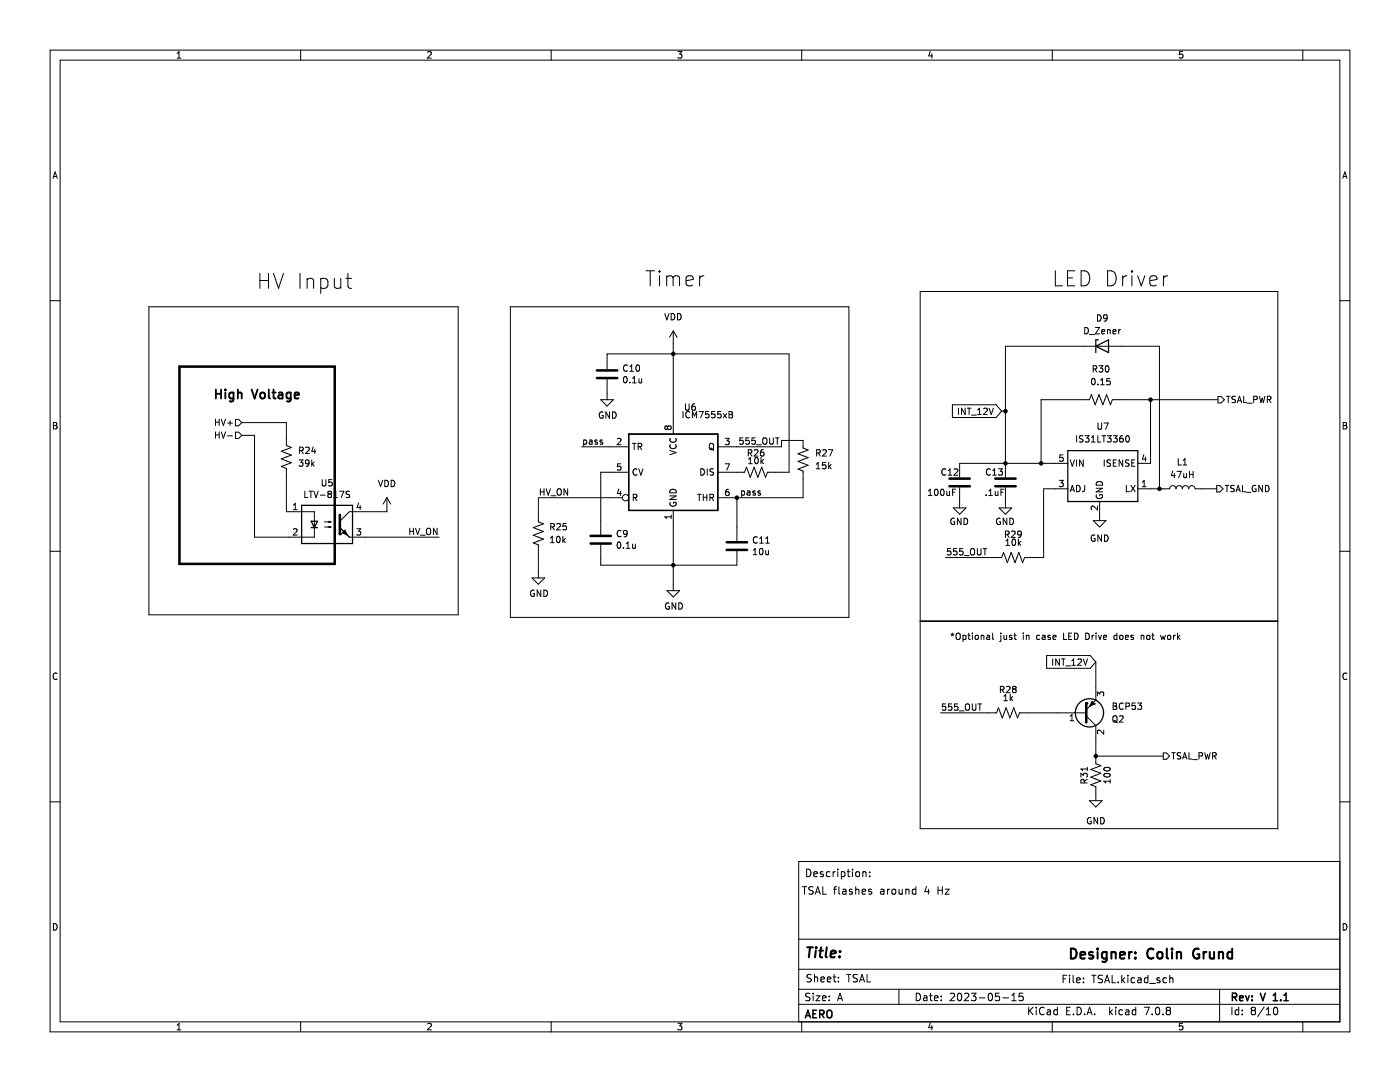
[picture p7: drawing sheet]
<svg xmlns="http://www.w3.org/2000/svg" width="279mm" height="216mm" viewBox="0 0 279 216" stroke-linecap="round" stroke-linejoin="round" font-family="sans-serif">
<g fill="none" stroke="#000" stroke-width=".2">
<path d="M10 10h259.4v195.9h-259.4zM12 12h255.4v191.9h-255.4zM35.3 11.6h.8M35.3 10.7l.4-.4v1.3M60 10v2M85.3 10.4l.5-.1 .3 .4-.8 .9h.8M110 10v2M135.3 10.3h.8l-.4 .5 .3 .1v.6l-.2 .1-.5-.1M160 10v2M185.7 10.2l-.4 1h.9M186 10.7v.9M210 10v2"/>
<path d="M236 10.3h-.6l-.1 .6 .2-.1 .5 .1 .1 .1-.1 .5-.2 .1-.5-.1M260 10v2M10.6 35.6l.4-1.3 .4 1.3M10.7 35.2h.6M268 35.6l.4-1.3 .4 1.3M268.1 35.2h.6M51.9 54.5v3M51.9 56h1.7M53.6 54.5v3M54.6 54.5l1 3 1-3M59.9 54.5v3M61.3 55.5v2"/>
<path d="M61.3 55.8a.75 .75 0 0 1 1.3 .2v1.5M64 55.7l.9-.2 .4 .3 .1 .3v.9l-.2 .4-.3 .1-.9-.1M64 55.5v3M66.7 55.5v1.6l.2 .3a.81 .81 0 0 0 1.1-.1M68 55.5v2M69 55.5h1.2M69.4 54.5v2.6l.2 .3 .6 .1M128.9 54h1.7M129.8 54v3M131.6 54v.3M131.6 55v2M131.6 54l-.1 .2 .1 .1"/>
<path d="M131.6 54l.2 .2-.2 .1M133.1 55.3a.75 .75 0 0 1 1.2 .2M133.1 55v2M134.3 55.5v1.5M134.3 55.5l.2-.3 .3-.2 .7 .2 .1 .3v1.5M136.9 56l1.4-.3-.1-.5-.9-.2-.2 .2-.2 .3v1.1l.2 .3 .2 .1 .9-.1M139.6 55v2M140.5 55a.77 .77 0 0 0-.9 .6M183.6 58.2h71.4v107.2h-71.4zM210.6 54v3h1.4M213 55.5h1M214.5 54h-1.5v3h1.5"/>
<path d="M215.8 54h.7a1.62 1.62 0 0 1 1 1.5 1.62 1.62 0 0 1-1 1.5h-.7zM221 54h.8a1.62 1.62 0 0 1 1 1.5 1.62 1.62 0 0 1-1 1.5h-.8zM224 55v2M224.9 55a.77 .77 0 0 0-.9 .6M225.9 54v.3M225.9 55v2M225.9 54l-.1 .2 .1 .1M225.9 54l.1 .2-.1 .1M227 55l.8 2 .7-2M229.5 56l1.4-.3-.1-.5-.9-.2-.3 .2-.1 .3v1.1l.1 .3 .3 .1 .9-.1M232.2 55v2M233 55a.77 .77 0 0 0-.8 .6"/>
<path d="M10 60h2M29.7 61.2h61.7v61.5h-61.7zM101.9 61.2h67.5v62h-67.5zM119.9 79.8h2.5l-1.2 1.2zM121.2 73.7v-3.1h36.3v23.6h-4.3l-.4 1.1-.8-2.1-.7 2.1-.8-2.1-.8 2.1-.7-2.1-.4 1h-5.3M121.2 75.7v4.1M124.6 75.2l.1-.1a.68 .68 0 0 1 .5 .7 .68 .68 0 0 1-.5 .6l-.3-.5zM125.2 72.9a.6 .6 0 0 0-.8 .5 .6 .6 0 0 0 .6 .7l.2-.1M125.7 76.3v.1M125.7 74.1h.7M125.7 73.2l.4-.4v1.3M126.2 76.4h.8"/>
<path d="M126.2 75.5l.4-.4v1.3M127 72.9l.2-.1a.68 .68 0 0 1 .5 .7 .68 .68 0 0 1-.5 .6l-.3-.5zM127.5 75.6l.1 .7h.5M128.1 75.6v.8M132.7 62.6l.4 1.2 .4-1.2M133.9 62.6a.64 .64 0 0 1 .8 .6 .64 .64 0 0 1-.8 .6zM134.4 66v20.6M134.4 66l-.8 1.3M134.4 66l.7 1.3M135.2 62.6a.64 .64 0 0 1 .7 .6 .64 .64 0 0 1-.7 .6zM216.5 65.3a.64 .64 0 0 1 .7 .7 .64 .64 0 0 1-.7 .6zM217.5 66.7h.9"/>
<path d="M218 75.6l.1-.1a.68 .68 0 0 1 .5 .6 .68 .68 0 0 1-.5 .7l-.3-.5zM218.2 73.6h.6v-.5l-.6-.1v1.2M218.5 73.6l.4 .6M218.6 65.3h.8l-.8 1.3h.8M219 62.8a.64 .64 0 0 1 .8 .6 .64 .64 0 0 1-.8 .7zM219.1 76.7v.1M219.3 73h.8l-.4 .5 .3 .1v.5l-.1 .1-.6-.1M219.6 75.9l.4-.4v1.3M219.6 76.8h.8M219.9 66.2l.6-.1-.1-.3h-.3l-.2 .2v.6h.5M220.7 73.1l.2-.1a.68 .68 0 0 1 .4 .6 .68 .68 0 0 1-.4 .6l-.3-.4zM221 63.4l-.3 .2-.3-.1-.2-.1 .1-.5 .4-.1 .3 .3-.1 .7-.2 .2-.3 .1"/>
<path d="M221 65.8v.8M221 65.9l.5-.1 .1 .8M221.5 75.5h-.6v.6l.1-.1 .5 .1 .1 .1-.1 .5-.2 .1-.4-.1M222.1 66.2l.6-.1v-.3h-.4l-.2 .2 .1 .6h.5M223.3 65.8v.8M223.6 65.8l-.3 .2M229.6 79.8v12.7h-2.5M243.1 79.8h-21.1l-.4 1-.7-2.1-.8 2.1-.8-2.1-.7 2.1-.8-2.1-.4 1.1h-9.6v12.7M243.1 79.1h.6l.6 .7-.6 .6h-.6zM244.8 79.1h.7M245.1 79.1v1.2M246.6 79.1h-.5l-.2 .1v.3l.6 .3 .1 .3-.3 .2h-.5"/>
<path d="M247.1 80h.6M248.2 79.1v1.2h.6M250.2 79.7h.6l.1-.5-.7-.1v1.2M251.4 79.1l.3 1.2 .2-.9 .2 .9 .3-1.2M252.9 79.7h.6l.1-.5-.7-.1v1.2M253.2 79.7l.4 .6M267.4 60h2M10.7 84.3h.4l.2 .2-.2 .4 .2 .1 .1 .3-.2 .3h-.5zM10.7 84.9h.4M43 83.6v1.3M43 86.2v1.2M43 86.8h.7"/>
<path d="M43 84.2h.7M43.7 83.6v1.3M43.7 86.2v1.2M44.2 86.2l.4 1.2 .4-1.2M44.2 83.6l.4 1.3 .4-1.3M45.4 87h1M45.4 84.4h1M45.9 83.9v1M47 86.2h.6l.7 .7-.7 .6h-.6zM47 83.7h.6l.7 .6-.7 .7h-.6zM48.3 84.3h8.9v4.6l1 .4-2.1 .7 2.1 .8-2.1 .8 2.1 .7-2.1 .8 1.1 .4v8.6h5.5v5.1h-11.9v-20.3h-2.5M59.7 91.8h.8l-.5 .4 .4 .2v.5l-.2 .1-.5-.1"/>
<path d="M59.8 89.9l.6-.1 .1-.5-.7-.1v1.3M60.1 89.9l.4 .6M60.8 98v1.3h.6M61 89.3l.5-.1 .2 .4-.8 .9h.8M61.7 92.3l-.3 .3-.3-.1-.2-.2 .1-.4 .4-.1 .3 .2-.1 .7-.2 .3h-.3M61.7 98h.7M62 98v1.3M62.2 91.8v1.2M62.3 92.6l.4 .4M62.5 89.2l-.3 .9h.8M62.6 98l.5 1.3 .4-1.3M62.7 92.2l-.5 .5"/>
<path d="M62.8 89.6v.9M63.9 98.8h1M64.3 95.7v1l.3 .3 .3-.1 .1-.2v-1M65.7 98.6l-.3-.3 .3-.3h.2l.3 .3-.3 .3M65.7 98.6l-.3 .2 .1 .4 .2 .1 .3-.1 .2-.2v-.2l-.3-.2M65.7 98.6h.2M66.2 95.7h-.6v.6l.2-.1h.4l.1 .2-.1 .5-.1 .1-.5-.1M66.6 99.3h.8M66.6 98.4l.4-.4v1.3M67.8 98h.8l-.5 1.3M69.8 98.1l-.5-.1-.2 .1v.4l.6 .2 .1 .3-.3 .3-.4-.1M75.5 95.8l.4 1.3 .5-1.3"/>
<path d="M76.8 95.8a.64 .64 0 0 1 .7 .7 .64 .64 0 0 1-.7 .6zM77.2 99.3v2.8h-7.5l-1.9 1.9M77.2 99.3l-.7 1.3M77.2 99.3l.8 1.3M78.1 95.8a.64 .64 0 0 1 .7 .7 .64 .64 0 0 1-.7 .6zM107.8 97.5v1.3M107.8 98.1h.8M108.6 97.5v1.3M109 97.5l.4 1.3 .4-1.3M110 98.9h.9M111.2 97.7l.3-.2a.43 .43 0 0 1 .5 .5v.4a.42 .42 0 0 1-.4 .4 .42 .42 0 0 1-.4-.4zM113.3 97.5v1.3l-.7-1.3v1.3"/>
<path d="M116.1 89.2h9.4M116.5 87.9l.3-.1 .3 .2-.1 .6h-.5M116.5 87.8v1.3M117.6 87.9h.5l.1 .7M118.2 88.1l-.4 .1-.2 .1 .2 .3h.4M119.2 87.9l-.3-.1-.2 .2 .1 .2 .4 .1v.3h-.5M120.2 87.9l-.3-.1-.2 .2 .1 .2 .4 .1v.3h-.5M120.3 82.3a.59 .59 0 0 0-.7 .5 .59 .59 0 0 0 .7 .6l.1-.5h-.3M121.6 82.2v1.3l-.7-1.3v1.3M122.3 82.2a.64 .64 0 0 1 .7 .6 .64 .64 0 0 1-.7 .7zM123.2 87.6l.5-.1 .2 .3-.8 .9h.8M123.5 97.6l-.3 .9h.8"/>
<path d="M123.8 98v.9M123.9 92.5h-.6l-.1 .7 .2-.2 .4 .1 .1 .2v.4l-.2 .1-.5-.1M124.2 99.3h-16.8v4.8l1.1 .4-2.1 .8 2.1 .7-2.1 .8 2.1 .8-2.1 .7 1 .4v6.6M125.5 94.2h-5.6v12.5M126.2 88.5h.7M126.4 99.3l.6-.1 .1-.5-.7-.1v1.3M126.6 88.5v1.2M126.7 99.3l.4 .6M127.1 93.7a.6 .6 0 0 0-.8 .4 .6 .6 0 0 0 .6 .7l.2-.1M127.4 89.1h.6v-.5l-.6-.1v1.2M127.5 93.5l.4 1.3 .4-1.3M127.7 89.1l.4 .6"/>
<path d="M133.2 85.2l-.2-.2-.3 .2v.4l.2 .1 .3-.2M133.2 85.2l.3-.2h.3l.1 .2v.4l-.2 .1-.4-.1-.1-.1M133.2 85.2v.3M133.7 98.9h1.2l-1.2 .8h1.2M133.7 89.9l1.2 .4-1.2 .4M133.7 97.9a.68 .68 0 0 1 .8-.2 .68 .68 0 0 1 .4 .6h-1.2zM133.8 88.7a.6 .6 0 0 0 .4 .9 .6 .6 0 0 0 .7-.6l-.1-.3M133.8 87.5a.6 .6 0 0 0 .4 .8 .6 .6 0 0 0 .7-.6l-.1-.2M136.3 82.1v1.3M136.8 80.6v1l.2 .3 .4-.1 .1-.2v-1M137.6 82.2a.6 .6 0 0 0-.8 .5 .6 .6 0 0 0 .6 .7l.2-.1M138.2 83.4v-1.3l.4 .9 .4-.9v1.3"/>
<path d="M138.7 80.6l-.4 .1-.2 .2v.7l.2 .3 .4-.2 .1-.4-.1-.2h-.4l-.2 .2M139.2 98.6h.7M139.5 82.1h.9l-.6 1.3M139.6 98.6v1.3M139.9 93.5a.64 .64 0 0 1 .7 .7 .64 .64 0 0 1-.7 .6zM140.3 98.6v1.3M140.3 99.2h.8M141.1 98.6v1.3M141.1 93.5v1.3M141.4 82.1h-.6v.6l.2-.1 .4 .1 .1 .1-.1 .5-.1 .1-.5-.1M141.6 88.6l.3-.1a.43 .43 0 0 1 .5 .4v.4a.42 .42 0 0 1-.4 .5 .42 .42 0 0 1-.4-.5zM141.7 99.3l.6-.1v-.5l-.6-.1v1.3"/>
<path d="M141.8 89.4l.7 .5M142 99.3l.4 .6M142.4 93.6l-.5-.1-.2 .2v.3l.6 .3 .1 .3-.2 .2h-.5M142.7 82.1h-.7v.6l.2-.1 .4 .1 .1 .1v.5l-.2 .1-.5-.1M143.3 89.2h12.7v-1.3h4.3v1.5l1 .4-2 .8 2 .7-2 .8 2 .7-2 .8 1 .4v5.3h-17M143.9 82.1h-.6l-.1 .6 .2-.1 .4 .1 .1 .1v.5l-.2 .1-.5-.1M144.3 82.5l.7 .9M144.7 87.5h.8l-.4 .5 .4 .1v.5l-.2 .1-.6-.1M144.7 92.5h.9l-.6 1.3M145 82.5l-.7 .9M145.4 97.6l-.4 .1-.1 .2-.1 .8 .2 .2 .5-.1v-.4l-.1-.2-.4-.1-.2 .3M145.5 82.1h.4l.3 .3-.3 .3 .3 .1v.3l-.2 .3h-.5z"/>
<path d="M145.5 82.7h.4M147.1 99.3v8.7M148 98v1.2M148 98h.4l.2 .2-.1 .5h-.5M148.3 87.4h-.6l-.1 .6 .2-.1h.4l.1 .2v.4l-.2 .1-.5-.1M149.1 98h.5l.1 .8M149.3 90.4l.6-.1 .1-.4-.7-.2v1.3M149.4 92.5h.7M149.4 91.6l.4-.3v1.2M149.5 87.4h-.6l-.1 .6 .2-.1h.4l.2 .2-.1 .4-.2 .1-.5-.1M149.6 90.4l.5 .6M149.7 98.3h-.4l-.2 .2 .2 .3 .4-.1"/>
<path d="M150.5 89.9l.5-.2 .3 .4-.8 .9h.8M150.7 87.4h-.6l-.1 .6 .2-.1h.4l.2 .2-.1 .4-.2 .1-.5-.1M150.7 98h-.3l-.2 .1 .1 .2 .4 .1v.3h-.5M150.8 91.3h.1a.68 .68 0 0 1 .4 .6 .68 .68 0 0 1-.4 .6 .84 .84 0 0 1-.1-1.2zM151 88.8h1M151.7 98h-.3l-.1 .1v.2l.4 .1v.3h-.4M151.9 91.3v1.2M152 92l.4 .5M152.3 87.6l.2-.2a.43 .43 0 0 1 .6 .4v.4a.42 .42 0 0 1-.5 .5 .42 .42 0 0 1-.4-.5zM152.4 91.7l-.5 .5M152.4 89.7l-.4 .1-.2 .2v.8l.2 .2 .4-.1 .1-.4-.1-.2-.4-.1-.2 .3M153.6 87.4v1l.2 .2h.4l.1-.2v-1"/>
<path d="M154.8 87.4h.7M155.1 87.4v1.2M162.9 93.5h.7M162.9 92.6l.4-.3v1.2M163 90.4l.6-.1v-.4l-.6-.2v1.3M163.3 90.4l.4 .6M164.2 89.9l.5-.2 .2 .4-.8 .9h.8M164.8 92.3h-.6l-.1 .6 .2-.1h.4l.1 .2v.4l-.2 .1-.5-.1M165.3 89.7h.9l-.6 1.3M165.4 92.3v1.2M165.5 93.1l.4 .4M165.9 92.7l-.5 .5"/>
<path d="M185.3 98.9h.7M185.3 98l.3-.4v1.3M186.6 97.7l.2-.1a.68 .68 0 0 1 .4 .6 .68 .68 0 0 1-.4 .7l-.3-.5zM187.8 97.7l.2-.1a.68 .68 0 0 1 .4 .6 .68 .68 0 0 1-.4 .7l-.3-.5zM188.7 93.7a.6 .6 0 0 0-.8 .4 .6 .6 0 0 0 .6 .7l.2-.1M189 98v.8h.5M189.2 94.8h.8M189.2 93.9l.4-.4v1.3M189.5 98v.9M190.1 80.8h8.7l1.1 1.2-1.1 1.3h-8.7zM190.1 98.2h.4M190.4 93.7l.5-.2 .3 .4-.8 .9h.8"/>
<path d="M190.7 97.6h-.6v1.3M191.3 81.4v1.3M191.5 97.3v4M192.6 81.4v1.3l-.7-1.3v1.3M193 81.4h.8M193.4 81.4v1.3M193.9 82.8h1M195.1 82.7h.7M195.1 81.8l.4-.4v1.3M196.3 81.6l.5-.2 .2 .4-.7 .9h.7M196.8 98.8v.1M197.3 98.9h.8"/>
<path d="M197.3 98l.4-.4v1.3M197.4 81.4l.4 1.3 .4-1.3M197.6 93.7a.6 .6 0 0 0-.8 .4 .6 .6 0 0 0 .6 .7l.2-.1M198.1 94.8h.7M198.1 93.9l.4-.4v1.3M198.6 98l.1 .8h.5M199.2 98v.9M199.3 93.5h.8l-.5 .5 .4 .1v.6l-.2 .1-.5-.1M199.8 98.2h.4M199.9 82h.8M200.4 97.6h-.6v1.3M200.7 95.3v-26.2h30.7v28.4"/>
<path d="M200.7 97.3v4M211.4 95.8h.8l-.4 .5 .3 .2v.5l-.1 .1-.6-.1M212.1 90.8h-.6v.6l.2-.1h.4l.1 .2-.1 .4-.1 .1-.5-.1M213.1 97.5h-4.8v13.8h-3.8l-.4 1-.8-2.1-.7 2.1-.8-2.1-.8 2.1-.7-2.1-.4 1.1h-11.2M213.1 92.5h-21.6v2.8M213.6 98.1l.4-1.3 .4 1.3M213.6 91.8l.4 1.2 .4-1.2M213.7 97.8h.6M214.9 96.8a.64 .64 0 0 1 .7 .7 .64 .64 0 0 1-.7 .6zM214.9 91.8v1.2M214.9 86.9v1.3M216.1 87l-.5-.1-.1 .2v.3l.5 .3 .1 .3-.2 .2-.5-.1"/>
<path d="M216.2 91.8v1.2l-.7-1.2v1.2M216.5 96.8l-.1 1.1-.4 .2M216.6 86.9h.7l-.4 .5 .4 .1v.6l-.2 .1-.5-.1M217.8 88.2h.7M217.8 87.3l.4-.4v1.3M218.8 97.4h1.2l-1.2 .7h1.2M218.8 96.3a.68 .68 0 0 1 .8-.2 .68 .68 0 0 1 .4 .7h-1.2zM218.8 98.8a.59 .59 0 0 0 .6 .7 .59 .59 0 0 0 .6-.7l-.5-.1v.2M219.1 86.9v1.3h.6M219.1 84.4v1l.3 .3 .3-.1 .1-.2v-1M219.9 86.9h.8M220.3 86.9v1.3"/>
<path d="M220.3 84.4h.9l-.6 1.3M220.4 91.8v1.2M221 86.9h.8l-.5 .5 .4 .1v.6l-.2 .1-.5-.1M221.6 91.8h-.4l-.2 .1v.3l.5 .3 .1 .3-.2 .2h-.5M222.2 86.9h.8l-.5 .5 .4 .1v.6l-.2 .1-.5-.1M222.2 92.4h.4M222.8 91.8h-.6v1.2h.6M224.1 86.9l-.4 .1-.2 .2-.1 .8 .3 .2 .4-.1 .1-.4-.1-.2-.4-.1-.3 .3M224.1 91.8v1.2l-.8-1.2v1.2M224.8 87.1l.2-.2a.68 .68 0 0 1 .4 .7 .68 .68 0 0 1-.4 .6l-.3-.5zM224.8 96.8v1.3h.6M225.3 91.8h-.5l-.1 .1v.3l.5 .3 .1 .3-.2 .2h-.5"/>
<path d="M225.7 96.8l.8 1.3M225.9 92.4h.4M226.5 91.8h-.6v1.2h.6M226.5 96.8l-.8 1.3M227.1 97.5h6.3a.64 .64 0 0 1 .7-.6 .64 .64 0 0 1 .6 .6 .64 .64 0 0 1 .6-.6 .64 .64 0 0 1 .7 .6 .64 .64 0 0 1 .6-.6 .64 .64 0 0 1 .6 .6 .64 .64 0 0 1 .7-.6 .64 .64 0 0 1 .6 .6h4.3M228 96.2l.3-.4v1.3M228 97.1h.7M228.3 90.7l-.3 .9h.8M228.6 91.2v.8M234.1 94l-.3 .9h.7M234.4 94.5v.8M234.9 94.1h.9l-.6 1.2"/>
<path d="M235.1 91.5v1.3h.7M236.1 92.8h.7M236.1 91.9l.4-.4v1.3M236.2 94.5l.1 .8 .5-.1M236.8 94.5v.8M237.4 94.1v1.2M237.4 94.7h.7M238.1 94.1v1.2M242.8 96.9h.7l.6 .6-.6 .7h-.7zM244.5 96.8h.7M244.9 96.8v1.3M246.3 96.9l-.5-.1-.1 .2v.3l.5 .3 .1 .3-.2 .2h-.5"/>
<path d="M246.7 98.1l.4-1.3 .4 1.3M246.8 97.8h.6M246.9 80.3l.5-1.2 .4 1.2M248 96.8v1.3h.6M248.7 98.2h.9M248.9 80.5h1M250.6 96.9a.59 .59 0 0 0-.7 .6 .59 .59 0 0 0 .7 .6l.1-.5h-.3M251.9 96.8v1.3l-.7-1.3v1.3M252.5 96.8a.64 .64 0 0 1 .8 .7 .64 .64 0 0 1-.8 .6zM268.1 84.3h.4l.2 .2-.2 .4 .2 .1 .1 .3-.2 .3h-.5zM268.1 84.9h.4M10 110h2"/>
<path d="M58.6 105.6l.4-.1 .3 .4-.8 .9h.8M58.6 101.7h.7M58.6 100.8l.3-.4v1.3M64.8 105.2h1.2M64.8 104.1h1.2M65.7 105l.3 .2-.3 .1zM65.7 104l.3 .1-.3 .2zM67.8 105.3l1.9 1.9h17.9M68.3 106.3h.1M68.8 105.8l.5 1-1-.5zM71.2 105.5h.8l-.4 .5 .3 .1v.5l-.2 .2-.5-.2M71.6 100.4l-.3 .9h.8"/>
<path d="M71.9 100.8v.9M81.8 105.4v1.3M81.8 106h.7M82.5 105.4v1.3M82.9 105.4l.5 1.3 .4-1.3M83.9 106.8h1M85.2 105.6l.2-.2a.43 .43 0 0 1 .6 .4v.5a.42 .42 0 0 1-.5 .4 .42 .42 0 0 1-.4-.4zM87.2 105.4v1.3l-.7-1.3v1.3M106.2 115.3h2.5l-1.3 1.3zM106.6 117.8a.59 .59 0 0 0-.7 .6 .59 .59 0 0 0 .7 .6l.1-.5h-.3M107.9 117.7v1.3l-.7-1.3v1.3M108.5 117.7a.64 .64 0 0 1 .8 .7 .64 .64 0 0 1-.8 .6z"/>
<path d="M109.9 108.3h.7M109.9 107.4l.3-.4v1.3M109.9 105.1h.6l.1-.5-.7-.1v1.2M110.2 105.1l.4 .6M111.1 104.6l.5-.1 .2 .3-.7 .9h.7M111.2 107.1l.2-.1a.68 .68 0 0 1 .4 .6 .68 .68 0 0 1-.4 .7l-.3-.5zM112.3 107v1.3M112.5 107.8l.3 .5M112.8 107.4l-.5 .5M113 104.5h-.6l-.1 .6 .2-.2 .4 .1 .2 .2-.1 .4-.2 .1-.5-.1M119.9 108.7v4.1h27.2v-2.8M123.3 108.3l.2-.2a.68 .68 0 0 1 .4 .7 .68 .68 0 0 1-.4 .6l-.3-.5z"/>
<path d="M123.9 106a.6 .6 0 0 0-.8 .4 .6 .6 0 0 0 .6 .7l.2-.1M124.4 109.3v.1M125 109.4h.7M125 108.5l.3-.4v1.3M125.2 106.4l-.3 .2h-.3l-.2-.2 .1-.4 .4-.2 .3 .3-.1 .7-.2 .2-.3 .1M126.2 108.6l.1 .8 .5-.1M126.8 108.6v.8M133.1 117.9h2.5l-1.2 1.2zM133.7 100.3a.59 .59 0 0 0 .6 .7 .59 .59 0 0 0 .6-.7l-.5-.1v.3M133.9 102.8v.7M133.9 103.1h-1.2l.3 .4M134.4 101.9v16"/>
<path d="M150.3 110.7h.8M150.3 109.8l.4-.4v1.3M151.1 107.2a.6 .6 0 0 0-.8 .5 .6 .6 0 0 0 .6 .7l.2-.1M151.6 108.4h.7M151.6 107.5l.4-.4v1.3M151.7 109.5l.2-.1a.68 .68 0 0 1 .4 .7 .68 .68 0 0 1-.4 .6l-.4-.5zM152.8 109.8l.1 .8h.5M152.8 108.4h.7M152.8 107.5l.4-.4v1.3M153.4 109.8v.9M189.7 109.5h-.6v.6l.1-.1h.5l.1 .2-.1 .4-.2 .1-.4-.1M190.2 101.3h2.6l-1.3 1.3z"/>
<path d="M190.5 103.5a.59 .59 0 0 0-.8 .5 .59 .59 0 0 0 .8 .6v-.5h-.2M190.9 109.5h-.6v.6l.2-.1h.4l.1 .2-.1 .4-.1 .1-.5-.1M191.8 103.4v1.3l-.7-1.3v1.3M192.1 109.5h-.6v.6l.2-.1h.4l.1 .2-.1 .4-.1 .1-.5-.1M192.4 103.4a.64 .64 0 0 1 .7 .6 .64 .64 0 0 1-.7 .7zM192.5 110.9h.9M193.7 109.7l.3-.2a.43 .43 0 0 1 .5 .4v.4a.42 .42 0 0 1-.4 .5 .42 .42 0 0 1-.4-.5zM195.1 109.5v1l.2 .2h.4l.1-.2v-1M196.2 109.5h.7M196.6 109.5v1.2M199.4 101.3h2.5l-1.2 1.3zM199.6 103.5a.59 .59 0 0 0-.7 .5 .59 .59 0 0 0 .7 .6l.1-.5h-.3"/>
<path d="M200.7 106.6h.6v-.5l-.6-.1v1.2M200.8 108.8h.7M200.8 107.9l.3-.3v1.2M200.9 103.4v1.3l-.7-1.3v1.3M201 106.6l.4 .6M201.5 103.4a.64 .64 0 0 1 .8 .6 .64 .64 0 0 1-.8 .7zM201.9 106.1l.5-.1 .2 .3-.8 .9h.8M202.1 107.7l.2-.1a.68 .68 0 0 1 .4 .6 .68 .68 0 0 1-.4 .6l-.3-.4zM203.2 107.6v1.2M203.4 108.4l.3 .4M203.7 108l-.5 .5M203.8 106.5l-.2 .3-.4-.1-.1-.2v-.4l.5-.1 .2 .2v.7l-.2 .3h-.4"/>
<path d="M218.2 103.9h2.5l-1.2 1.3zM218.5 106.8a.59 .59 0 0 0-.7 .6 .59 .59 0 0 0 .7 .6v-.5h-.2M219 101v.8l-.9-.8-.3 .2 .1 .5M219.5 100.1v3.8M219.8 106.8v1.2l-.7-1.2v1.2M220.4 106.8a.64 .64 0 0 1 .8 .6 .64 .64 0 0 1-.8 .6zM267.4 110h2M11.4 134.4a.62 .62 0 0 0-.9 .5 .62 .62 0 0 0 .7 .7l.2-.1M133.5 120.4a.59 .59 0 0 0-.7 .5 .59 .59 0 0 0 .7 .6l.1-.5h-.3M134.9 120.3v1.3l-.8-1.3v1.3M135.5 120.3a.64 .64 0 0 1 .7 .6 .64 .64 0 0 1-.7 .7zM183.6 124h71.4"/>
<path d="M189.8 126.5l.3 .1M190.1 126.3v.3M190.1 126.6l-.2 .3M190.1 126.6l.1 .3M190.4 126.5l-.3 .1M190.9 126.5l.2-.2a.43 .43 0 0 1 .5 .5v.4a.42 .42 0 0 1-.4 .4 .42 .42 0 0 1-.4-.4zM192.2 126.8h.3l.3 .2-.1 .5h-.5M192.2 126.8v1.2M193.2 126.8h.4M193.3 126.3v1.1l.3 .2M194.1 126.3v.2M194.1 126.8v.8"/>
<path d="M194.7 126.9l.1-.1 .4 .1 .1 .5-.2 .1h-.4zM195.8 126.9l.5-.1 .1 .8M195.8 126.8v.8M197 126.8h.4l.1 .8M197.5 127.1h-.4l-.2 .2 .2 .3 .4-.1M198.1 126.3v1.1l.2 .2M199.7 137.6h.6v-.5l-.6-.1v1.2M199.7 126.3v.2M199.7 126.8v1l-.2 .2M200 137.6l.4 .6M200.3 139.8h.8M200.3 138.9l.4-.3v1.2"/>
<path d="M200.3 126.8l.1 .7h.5M200.9 137.1l.4-.1 .3 .3-.8 .9h.8M200.9 126.8v.8M201.6 138.6v1.2M201.7 139.3l.4 .5M201.9 126.8h-.3l-.2 .1 .1 .2 .4 .1v.3h-.5M202.1 139l-.5 .5M202.3 137.5l-.2 .2v.4l.2 .1h.4l.1-.2v-.3l-.2-.2M202.3 137.5l-.2-.2 .2-.3h.3l.2 .2-.2 .3M202.3 137.5h.3M202.3 126.8h.5M202.5 126.3v1.1l.3 .2"/>
<path d="M204.2 126.3v.2M204.2 126.8v.8M204.8 126.9l.5-.1 .1 .8M204.8 126.8v.8M207.5 126.8h-.4l-.2 .2 .1 .5h.5M208 126.8h.5l.1 .8M208.6 127.1h-.4l-.2 .2 .2 .3 .4-.1M208.9 130.8h8.7l1.1 1.3-1.1 1.3h-8.7zM209.6 126.8h-.3l-.2 .1 .1 .2 .4 .1v.3h-.5M210.1 131.5v1.3M210.1 127.2l.7-.1-.1-.3h-.4l-.2 .1 .1 .6h.5M211.4 131.5v1.3l-.7-1.3v1.3"/>
<path d="M211.8 131.5h.8M212.2 131.5v1.3M212.3 126.3v1.3h.6M212.7 132.9h1M213.3 126.9h.4M213.9 126.3h-.6v1.3h.6M213.9 131.8l.4-.3v1.3M213.9 132.8h.7M214.4 126.3a.64 .64 0 0 1 .8 .7 .64 .64 0 0 1-.8 .6zM215.1 131.6l.5-.1 .2 .3-.8 1h.8M216.2 131.5l.4 1.3 .4-1.3M216.7 126.3a.64 .64 0 0 1 .7 .7 .64 .64 0 0 1-.7 .6z"/>
<path d="M217.9 140l.5 .5-1 .5zM217.9 126.8v.8M218.3 126.8l-.4 .2M218.7 139.7h.1M218.7 132.1v7.6M218.7 139.7l-1.9 1.9M218.7 126.3v.2M218.7 126.8v.8M219 138.9v-.8l.5 .4 .1-.4h.5l.2 .2-.2 .6M219.2 126.8l.3 .8 .3-.8M220.2 127.2l.7-.1-.1-.3h-.4l-.2 .1 .1 .6h.5M222.9 126.8h-.4l-.2 .2 .1 .5h.5"/>
<path d="M222.9 126.3v1.3M223.5 126.9l.2-.1 .4 .1v.5l-.1 .1h-.5zM224.6 127.2l.6-.1-.1-.3h-.3l-.2 .1 .1 .6h.4M226.2 126.8h-.3l-.2 .1v.2l.5 .1v.3h-.5M227.7 126.9l.5-.1 .1 .8M227.7 126.8v.8M228.9 126.9l.2-.1 .3 .1 .1 .5-.1 .1h-.5zM229.9 126.8h.4M230 126.3v1.1l.3 .2M231.6 126.8l.3 .8 .2-.6 .2 .6 .3-.8M233.1 126.9l.1-.1 .4 .1 .1 .5-.2 .1h-.4zM234.2 126.8v.8"/>
<path d="M234.6 126.8l-.4 .2M235 126.3v1.3M235.1 127.1l.4 .5M235.5 126.8l-.5 .4M268.8 134.4a.62 .62 0 0 0-.9 .5 .62 .62 0 0 0 .7 .7l.2-.1M187.7 142.2h11.2l.4-1 .7 2.1 .8-2.1 .7 2.1 .8-2.1 .8 2.1 .4-1.1h13.3M188.7 140.5h-.6l-.1 .6 .2-.2 .5 .1 .1 .2-.1 .4-.2 .1-.5-.1M189.9 140.5h-.6v.6l.1-.2 .5 .1 .1 .2-.1 .4-.2 .1-.4-.1M191.1 140.5h-.6v.6l.1-.2 .5 .1 .1 .2-.1 .4-.1 .1-.5-.1M191.4 141.8h1M192.7 140.6l.2-.1a.43 .43 0 0 1 .6 .4v.4a.42 .42 0 0 1-.4 .4 .42 .42 0 0 1-.5-.4zM194 140.5v1l.3 .2h.3l.2-.2v-1"/>
<path d="M195.2 140.5h.7M195.5 140.5v1.2M213.6 142.9l.3-.4v1.3M213.6 143.8h.7M215.7 155.1v-.8l.5 .4 .1-.3h.6l.1 .1-.1 .6M216.4 156.2l-.1-.6h-.5l-.1 .6h1.3M216.8 142.9l1.9 1.9v7.6l1 .4-2 .7 2 .8-2 .8 2 .7-2 .8 1 .4v2.8M217 153.1v.7M217 155.5l-.6 .4M217 153.4h-1.3l.4 .4M217.4 159.8h2.6l-1.3 1.2zM218.4 140.5h.1"/>
<path d="M218.7 150.9h13.5M220.3 145.7v.8l-.9-.8-.4 .2 .1 .5M220.4 154.5a.75 .75 0 0 1 1.2 .2 .72 .72 0 0 1-1.3-.1zM220.4 153.3a.75 .75 0 0 1 1.2 .2 .72 .72 0 0 1-1.3-.1zM221.6 155.5v.8M221.6 155.9h-1.3l.4 .4M222.2 140.3h.4l.2 .2-.2 .4 .2 .1 .1 .3-.3 .2h-.4zM222.2 140.9h.4M222.3 142.9l.1-.1a.43 .43 0 0 1 .5 .4v.5a.42 .42 0 0 1-.4 .4 .42 .42 0 0 1-.4-.4zM222.3 143.8l.7 .4M223.4 142.9l.5-.1 .3 .4-.8 .9h.8M224.2 140.4a.6 .6 0 0 0-.9 .4 .6 .6 0 0 0 .6 .7l.3-.1"/>
<path d="M224.7 140.9h.6l.1-.5-.7-.1v1.2M226.6 140.3h-.6l-.1 .6 .2-.1h.4l.1 .2v.4l-.2 .1-.5-.1M227.1 140.3h.7l-.4 .5 .4 .1v.5l-.2 .1-.5-.1M232.2 150.2h.6l.6 .7-.6 .6h-.6zM233.8 150.2h.8M234.2 150.2v1.3M235.7 150.2h-.5l-.2 .1v.4l.5 .2 .2 .3-.3 .3-.5-.1M236 151.5l.4-1.3 .5 1.3M236.1 151.1h.6M237.3 150.2v1.3h.6M238 151.6h1M239.3 150.9l.6-.1v-.5l-.6-.1v1.3"/>
<path d="M240.4 150.2l.3 1.3 .3-1 .2 1 .3-1.3M242 150.9l.6-.1 .1-.5-.7-.1v1.3M242.3 150.9l.4 .6M10 160h2M160.1 176.9h.9M160.6 176.9v1.5M161 173.4a.76 .76 0 0 1 .8 .8 .76 .76 0 0 1-.8 .7zM162.3 177l-.6-.1-.2 .2v.4l.6 .3 .2 .3-.3 .3h-.6M162.4 174.4l.7-.1v-.3l-.5-.1-.2 .2 .1 .8h.6M162.7 178.4l.5-1.5 .5 1.5M162.8 178h.8M164.2 176.9v1.5h.7"/>
<path d="M164.3 174l-.4-.1-.2 .2 .1 .3 .5 .1v.4h-.6M165.6 174l-.4-.1-.3 .3 .2 .7h.5M166.3 173.9v1M166.3 177.4h.6M166.7 173.9l-.4 .3M166.9 176.9l-.3 .2v1.3M167.2 173.4v.2M167.2 173.9v1M167.4 176.9v1.3l.2 .2M167.9 174l.4-.1 .3 .3-.1 .7h-.6M167.9 173.9v1.5M168.2 177.5h.6v.9"/>
<path d="M168.8 177.8l-.5 .1-.2 .2 .2 .3h.5M169.1 173.9h.5M169.3 173.4v1.3l.3 .2M170.1 177.5l-.4-.1-.2 .2 .1 .3 .5 .1v.4h-.6M170.1 173.4v.2M170.1 173.9v1M170.8 177.6l.2-.2 .3 .1 .1 .9M170.8 176.9v1.5M170.8 174.1l.3-.2 .4 .2 .1 .5-.2 .3h-.3l-.3-.1zM172.1 177.9l.7-.1-.1-.3-.4-.1-.2 .2v.8h.6M172.2 174.1l.2-.2 .4 .1v.9M172.2 173.9v1"/>
<path d="M173.6 174.8v.1M173.6 174v.1M173.9 177.5l-.3-.1-.3 .2 .1 .3 .5 .1v.4h-.6M175.8 177.5h.5l.1 .9M176.4 177.8l-.5 .1-.2 .2 .2 .3h.5M177.1 177.4v1M177.6 177.4l-.5 .3M178.1 177.6l.2-.2 .4 .2 .1 .5-.2 .3h-.3l-.2-.1zM179.4 177.4l.1 1h.3l.3-.1M180.1 177.4v1M180.8 177.6l.2-.2 .3 .1 .1 .9M180.8 177.4v1"/>
<path d="M182.8 177.5l-.5-.1-.2 .3 .1 .7h.6M182.8 176.9v1.5M184.9 176.9l-.3 1h.9M185.3 177.4v1M187.2 176.9v1.5M187.2 177.6h.9M188.1 176.9v1.5M188.6 177.4h.8l-.8 1h.8M217.7 163.2a.59 .59 0 0 0-.7 .6 .59 .59 0 0 0 .7 .5l.1-.4h-.3M219.1 163.1v1.3l-.8-1.3v1.3M219.7 163.1a.64 .64 0 0 1 .7 .7 .64 .64 0 0 1-.7 .6zM267.4 171.9h-108v32"/>
<path d="M267.4 160h2M10.7 184.3a.66 .66 0 0 1 .7 .6 .66 .66 0 0 1-.7 .7zM159.4 197.4h108M159.4 193.4h108M159.4 187.4h108M161.6 198.3l-.5-.1-.2 .1v.5l.6 .2 .1 .4-.2 .3-.6-.1M161.9 194.5l-.6-.1-.2 .2v.4l.7 .3 .1 .4-.3 .2h-.6M162.3 198.2v.1M162.3 198.7v1M162.5 195.1l.3-.2 .3 .1 .1 .9M162.5 194.4v1.5M162.9 198.7h.7l-.7 1h.7"/>
<path d="M163.8 195.4l.7-.1v-.3l-.5-.1-.2 .3 .1 .7h.6M164.1 199.2l.8-.2-.1-.2-.4-.1-.3 .2 .1 .7h.6M165.1 195.4l.7-.1v-.3l-.5-.1-.2 .3 .1 .7h.6M165.5 199.5v.2M165.5 198.8v.1M166.3 194.9h.5M166.5 194.4v1.3l.3 .2M167.1 199.7l.5-1.5 .5 1.5M167.3 199.3h.7M167.3 195.8v.1M167.3 195v.2M169 194.4h.8"/>
<path d="M169.4 194.4v1.5M171.1 194.5l-.6-.1-.2 .2v.4l.7 .3 .1 .4-.3 .2h-.5M171.5 195.9l.5-1.5 .5 1.5M171.7 195.5h.7M173 194.4v1.5h.8M179.4 197.4v3M182.9 198.2a.76 .76 0 0 1 .8 .7 .76 .76 0 0 1-.8 .8zM184.4 198.8h.5l.1 .9M185 199l-.5 .1-.2 .2 .2 .4 .5-.1M185.5 198.7h.6M185.7 198.2v1.3l.4 .2M186.5 199.2l.7-.2-.1-.2-.4-.1-.2 .2 .1 .7h.5"/>
<path d="M187.9 199.5v.2M187.9 198.8v.1M189.6 198.3l.6-.1 .3 .4-.9 1.1h.9M191.2 198.3l.2-.1a.8 .8 0 0 1 .5 .7 .8 .8 0 0 1-.5 .8l-.2-.2-.1-.4zM192.5 198.3l.6-.1 .3 .4-1 1.1h1M193.9 198.2h.9l-.5 .6 .4 .1v.6l-.2 .2-.6-.2M195.4 199.1h1.2M197.4 198.3l.2-.1a.8 .8 0 0 1 .5 .7 .8 .8 0 0 1-.5 .8l-.2-.2-.2-.4zM199.4 198.2h-.7l-.1 .7 .3-.1h.5l.1 .2-.1 .5-.2 .2-.6-.2M200.1 199.1h1.2M201.9 199.7h.9M201.9 198.6l.5-.4v1.5"/>
<path d="M204.1 198.2h-.7v.7l.2-.1h.5l.1 .2-.1 .5-.2 .2-.5-.2M212.2 195.3h.5M212.9 194.6h-.7v1.5M213.4 194.6v.1M213.4 195.1v1M214.2 194.6v1.3l.2 .2M214.9 195.6l.7-.1-.1-.3-.4-.1-.2 .2v.7h.6M216.2 196v.1M216.2 195.2v.1M217.9 194.6h.8M218.3 194.6v1.5M220 194.7l-.6-.1-.2 .1v.5l.7 .3 .1 .3-.3 .3-.5-.1"/>
<path d="M220.4 196.1l.5-1.5 .5 1.5M220.6 195.7h.7M221.9 194.6v1.5h.8M223.2 196v.1M223.9 194.6v1.5M224 195.5l.4 .6M224.4 195.1l-.5 .6M225.1 194.6v.1M225.1 195.1v1M226.4 195.2l-.4-.1-.3 .3 .2 .6h.5M227.1 195.2h.6v.9M227.7 195.5h-.5l-.2 .2 .2 .4 .5-.1"/>
<path d="M229.1 195.2l-.4-.1-.3 .3 .1 .6h.6M229.1 194.6v1.5M229.4 196.2h1.2M231.4 195.2l-.3-.1-.2 .2v.2l.5 .2v.3h-.5M232.8 195.2l-.4-.1-.3 .3 .1 .6h.6M233.4 195.2l.3-.1 .3 .1 .1 .9M233.4 194.6v1.5M243.4 197.4v6.5M268.1 184.3a.66 .66 0 0 1 .7 .6 .66 .66 0 0 1-.7 .7zM35.3 204.6l.4-.4v1.3M35.3 205.5h.8M60 203.9v2"/>
<path d="M85.3 204.3l.5-.1 .3 .4-.8 .9h.8M110 203.9v2M135.3 204.2h.8l-.4 .5 .3 .1v.6l-.2 .1-.5-.1M159.4 200.4h108M160 203.9v2M185.7 204.1l-.4 1h.9M186 204.6v.9M205.3 201v1.5M205.5 201.6l.7 .9M206.2 201l-.9 .8M206.8 201v.1M206.8 201.5v1"/>
<path d="M208.4 201.1a.71 .71 0 0 0-1 .5 .71 .71 0 0 0 .7 .9l.3-.2M209 201.6h.6l.1 .9M209.7 201.8l-.5 .1-.3 .2 .3 .4 .5-.1M210 203.9v2M211 201.6l-.4-.1-.3 .3 .1 .6h.6M211 201v1.5M212.9 201.7h.5M213.6 201h-.7v1.5h.7M214.2 202.3v.2M214.9 201a.76 .76 0 0 1 .9 .7 .76 .76 0 0 1-.9 .8zM216.4 202.3v.2M216.9 202.5l.5-1.5 .5 1.5"/>
<path d="M217.1 202.1h.7M218.4 202.3v.2M221.4 201v1.5M221.6 201.9l.4 .6M222 201.5l-.6 .6M222.7 201v.1M222.7 201.5v1M224 201.6l-.4-.1-.3 .3 .1 .6h.6M224.7 201.6h.5l.1 .9M225.3 201.8l-.5 .1-.2 .2 .2 .4 .5-.1M226.7 201.6l-.5-.1-.3 .3 .2 .6h.6M226.7 201v1.5"/>
<path d="M228.4 201h1l-.7 1.5M229.9 202.3v.2M230.7 201.1l.2-.1a.8 .8 0 0 1 .6 .7 .8 .8 0 0 1-.6 .8l-.2-.2-.1-.4zM232.1 202.3v.2M233 201.6l-.3 .3v.3l.3 .3 .4-.1 .2-.2-.1-.4-.2-.2M233 201.6l-.3-.3 .3-.3 .4 .1 .2 .2-.3 .3M233 201.6h.3M236 204.2h-.6l-.1 .6 .2-.1 .5 .1 .1 .1-.1 .5-.2 .1-.5-.1M245.9 201v1.5M247.2 201.6l-.4-.1-.3 .3 .1 .6h.6M247.2 201v1.5M247.9 202.3v.2"/>
<path d="M247.9 201.6v.1M250 201.6l-.3 .3v.3l.3 .3 .4-.1 .2-.2-.1-.4-.2-.2M250 201.6l-.3-.3 .3-.3 .4 .1 .2 .2-.3 .3M250 201.6h.3M252.3 200.9l-1.3 1.9M252.7 202.5h.9M252.7 201.4l.4-.4v1.5M254.3 201.1l.2-.1a.8 .8 0 0 1 .5 .7 .8 .8 0 0 1-.5 .8l-.2-.2-.2-.4zM260 203.9v2"/>
<circle cx="124.8" cy="99.3" r=".64"/>
</g>
<g fill="none" stroke="#000" stroke-width=".3">
<path d="M246 199l.7-.1 .1-.2-.1-.4-.2-.1h-.5v1.5M246.3 199l.5 .7M247.4 199.2l.7-.2-.1-.3h-.4l-.2 .2 .1 .7h.5M248.6 198.7l.4 1 .3-1M249.9 199.5v.2M249.9 198.7v.2M251.5 198.2l.5 1.5 .5-1.5M254.1 199.7h.9M254.1 198.6l.4-.4v1.5M255.6 199.5v.2M256.2 199.7h.9M256.2 198.6l.5-.4v1.5"/>
<path d="M160.7 203.1l.5-1.5 .5 1.5M160.9 202.7h.7M162.2 202.3h.5M163 201.6h-.8v1.5h.8M163.6 202.4l.7-.1 .2-.2-.1-.4-.2-.1h-.6v1.5M164 202.4l.5 .7M165.1 201.8a.5 .5 0 0 1 .6-.2 .5 .5 0 0 1 .3 .5v.5a.5 .5 0 0 1-.5 .5 .5 .5 0 0 1-.5-.5z"/>
</g>
<g fill="none" stroke="#000" stroke-width=".4">
<path d="M161.1 189h1.1M161.7 189l-.3 2M162.8 189.7l-.1 1.3M162.9 189v.2M163.5 189.7h.7M163.9 189l-.3 1.7 .1 .2 .4 .1M165 189l-.2 1.7 .2 .3M165.8 190.4l1-.2-.1-.4h-.8l-.2 .9 .3 .3 .6-.1M167.5 190.8v.2M167.7 189.8l-.1 .2M213.7 189.3a1.01 1.01 0 0 1 1.2 1 1.01 1.01 0 0 1-1.2 1zM215.6 190.6l1-.2-.1-.4-.6-.1-.3 .3 .1 1h.8"/>
<path d="M218.1 190l-.5-.1-.3 .3 .1 .3 .7 .2v.5h-.8M219.1 189.3v.2M219.1 189.9v1.4M220.9 190l-.6-.1-.4 .4v.6l.2 .3h.8M220.9 189.9v1.7a.54 .54 0 0 1-.9 .2M221.8 190.1a.5 .5 0 0 1 .9 .1v1.1M221.8 189.9v1.4M223.5 190.6l1-.2-.1-.4-.6-.1-.3 .3 .1 1h.8M225.3 189.9v1.4M225.9 189.9l-.4 .1-.2 .3M226.6 191.1v.2M226.6 190v.2"/>
<path d="M230.2 189.5a.8 .8 0 0 0-1 0 .8 .8 0 0 0-.2 .9 .75 .75 0 0 0 .3 .8 .75 .75 0 0 0 .9-.1M231.1 190.1a.54 .54 0 0 1 .5-.2 .54 .54 0 0 1 .4 .4v.6a.54 .54 0 0 1-.5 .4 .54 .54 0 0 1-.5-.4zM232.9 189.3v1.7l.2 .3M233.9 189.3v.2M233.9 189.9v1.4M234.9 190.1a.5 .5 0 0 1 .8 .1v1.1M234.9 189.9v1.4M239.2 189.4a.92 .92 0 0 0-1 .3 .92 .92 0 0 0 0 1.1 .69 .69 0 0 0 1.1 .3v-.7h-.3M240.2 189.9v1.4M240.8 189.9l-.4 .1-.2 .3M241.4 189.9l.1 1.3a.54 .54 0 0 0 .8-.1M242.3 189.9v1.4"/>
<path d="M243.2 190.1a.5 .5 0 0 1 .9 .1v1.1M243.2 189.9v1.4M245.9 190l-.6-.1-.3 .4v.6l.1 .3h.8M245.9 189.3v2"/>
</g>
<g fill="none" stroke="#000" stroke-width=".51">
<path d="M35.8 73.2h31v39.3h-31zM119.1 75.4h4.1M119.1 73.9h4.1M189.5 95.5h4M189.5 97h4M198.6 95.5h4.1M198.6 97h4.1M67.8 102.7v3.9M117.9 108.5h4M117.9 106.9h4M145 109.7h4.1M145 108.2h4.1"/>
<path d="M216.8 140.3v3.8"/>
</g>
<g fill="none" stroke="#000" stroke-width=".36">
<path d="M43.1 77.7v1.8M43.1 78.6h1M44.1 77.7v1.8M45 77.7v.2M45 78.3v1.2M46.6 78.3v1.5l-.3 .3-.5-.1M46.6 78.4l-.5-.1-.4 .4v.5l.2 .2h.7M47.5 78.5l.2-.2 .5 .1v1.1M47.5 77.7v1.8M50.2 77.7l.6 1.8 .6-1.8M52 78.5l.3-.2 .5 .2 .1 .7-.2 .2-.4 .1-.3-.2zM53.6 77.7v1.6l.3 .2"/>
<path d="M54.3 78.3h.7M54.6 77.7v1.6l.1 .1 .3 .1M55.6 78.4h.7l.1 1.1M56.4 78.7l-.6 .1a.35 .35 0 0 0-.3 .4 .35 .35 0 0 0 .3 .3l.6-.1M58 78.3v1.5l-.3 .3-.4-.1M58 78.4l-.5-.1-.3 .4v.5l.1 .2h.7M58.8 78.9l.9-.2-.1-.3-.5-.1-.3 .3 .1 .8h.7"/>
</g>
<g fill="#000">
<circle cx="67.8" cy="106.6" r=".25"/>
<circle cx="216.8" cy="140.3" r=".25"/>
</g>
<g fill="#000">
<path d="M68.3 106.3l.5-.5 .5 1z" fill-rule="evenodd"/>
<path d="M217.9 140l.5 .5-1 .5z" fill-rule="evenodd"/>
<circle cx="134.4" cy="70.6" r=".46"/>
<circle cx="229.6" cy="79.8" r=".46"/>
<circle cx="147.1" cy="99.3" r=".46"/>
<circle cx="200.7" cy="92.5" r=".46"/>
<circle cx="200.7" cy="82" r=".46"/>
<circle cx="207.8" cy="92.5" r=".46"/>
<circle cx="231.4" cy="97.5" r=".46"/>
<circle cx="134.4" cy="112.8" r=".46"/>
<circle cx="218.7" cy="150.9" r=".46"/>
</g>
<g fill="none" stroke="#000" stroke-width=".25">
<path d="M218.7 69.1l2.5-1.3v2.6zM219.2 67.8h-.5v2.6M125.5 86.6h17.8v15.3h-17.8zM213.1 89.9h14v10.2h-14zM60.2 100.8h10.2v7.7h-10.2zM62.1 105.3h1.3M62.1 104h1.3l-.7 1.3z"/>
<circle cx="217.4" cy="142.2" r="2.82"/>
</g>
</svg>
